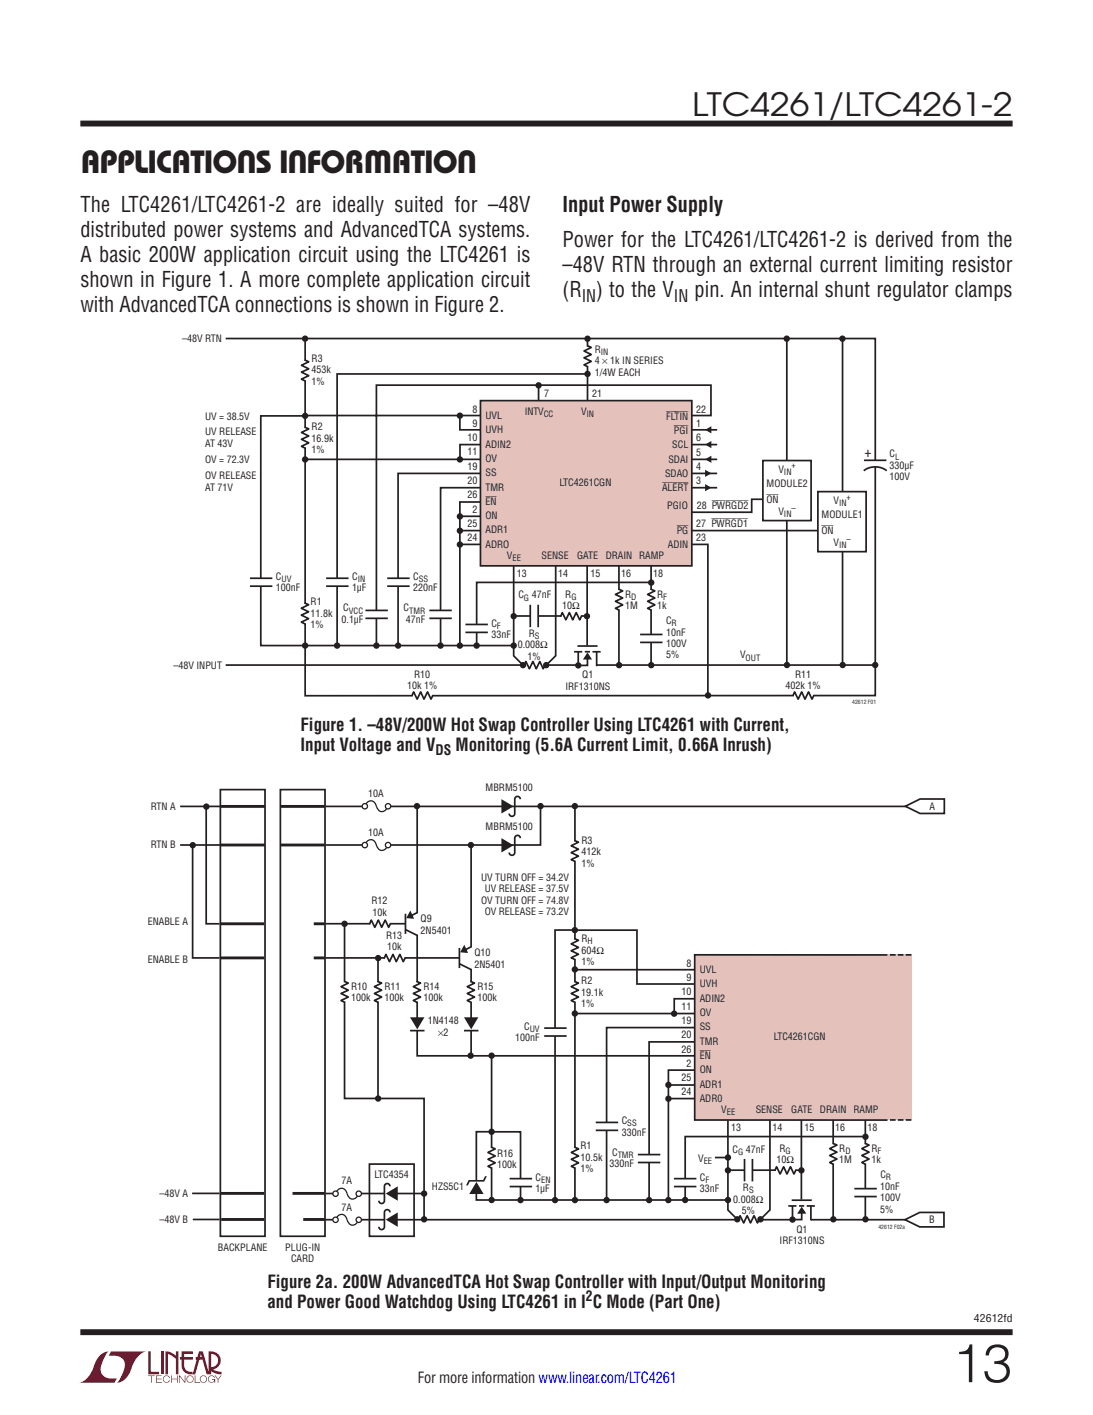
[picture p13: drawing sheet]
<svg xmlns="http://www.w3.org/2000/svg" width="216mm" height="279mm" viewBox="0 0 216 279" stroke-linecap="round" stroke-linejoin="round" font-family="sans-serif">
<defs><g id="words">
<text font-size="10.6" fill="#231f20" x="188.2" y="272.9">13</text>
<g font-size="6.3" fill="#231f20">
<text x="136.7" y="22.8">LTC4261/LTC4261-2</text>
<text x="16" y="34.1">APPLICATIONS INFORMATION</text>
</g>
<g font-size="4.2" fill="#231f20">
<text x="15.9" y="41.8">The LTC4261/LTC4261-2 are ideally suited for –48V</text>
<text x="111.1" y="41.8">Input Power Supply</text>
<text x="15.9" y="46.7">distributed power systems and AdvancedTCA systems.</text>
<text x="15.9" y="51.7">A basic 200W application circuit using the LTC4261 is</text>
<text x="111.1" y="48.9">Power for the LTC4261/LTC4261-2 is derived from the</text>
<text x="111.1" y="53.8">–48V RTN through an external current limiting resistor</text>
<text x="15.9" y="56.6">shown in Figure 1. A more complete application circuit</text>
<text x="111.1" y="58.7">(R ) to the V</text>
<text x="137.2" y="58.7">pin. An internal shunt regulator clamps</text>
<text x="15.9" y="61.6">with AdvancedTCA connections is shown in Figure 2.</text>
</g>
<g font-size="3.5" fill="#231f20">
<text x="59.4" y="144.4">Figure 1. –48V/200W Hot Swap Controller Using LTC4261 with Current,</text>
<text x="59.4" y="148.3">Input Voltage and V</text>
<text x="90" y="148.3">Monitoring (5.6A Current Limit, 0.66A Inrush)</text>
<text x="52.8" y="254.3">Figure 2a. 200W AdvancedTCA Hot Swap Controller with Input/Output Monitoring</text>
<text x="52.8" y="258.2">and Power Good Watchdog Using LTC4261 in I C Mode (Part One)</text>
</g>
<g font-size="3.4" fill="#231f20">
<text x="114.9" y="59.6">IN</text>
<text x="133.1" y="59.6">IN</text>
</g>
<text font-size="3" fill="#231f20" x="82.5" y="273.1">For more information www.linear.com/LTC4261</text>
<g font-size="2.8" fill="#231f20">
<text x="170.8" y="90.2">+</text>
<text x="86" y="149">DS</text>
<text x="115.7" y="256.9">2</text>
</g>
<text font-size="2.1" fill="#231f20" x="192.4" y="261">42612fd</text>
<g font-size="2" fill="#231f20">
<text x="36" y="67.5">–48V RTN</text>
<text x="61.5" y="71.5">R3</text>
<text x="117.5" y="69.6">R</text>
<text x="117.5" y="71.9">4 × 1k IN SERIES</text>
<text x="61.5" y="73.7">453k</text>
<text x="61.5" y="76">1%</text>
<text x="117.5" y="74.1">1/4W EACH</text>
<text x="40.5" y="82.9">UV = 38.5V</text>
<text x="93.3" y="81.5">8</text>
<text x="95.9" y="82.8">UVL</text>
<text x="103.7" y="81.9">INTV</text>
<text x="107.5" y="78.4">7</text>
<text x="114.8" y="81.9">V</text>
<text x="117" y="78.4">21</text>
<text x="131.6" y="82.9">FLTIN</text>
<text x="137.5" y="81.5">22</text>
<text x="40.5" y="85.9">UV RELEASE</text>
<text x="40.5" y="88.2">AT 43V</text>
<text x="61.5" y="84.9">R2</text>
<text x="61.5" y="87.2">16.9k</text>
<text x="61.5" y="89.5">1%</text>
<text x="92.3" y="87.1">10</text>
<text x="92.3" y="89.9">11</text>
<text x="93.3" y="84.3">9</text>
<text x="95.9" y="85.6">UVH</text>
<text x="95.9" y="88.4">ADIN2</text>
<text x="132.8" y="88.5">SCL</text>
<text x="133.1" y="85.7">PGI</text>
<text x="137.5" y="84.3">1</text>
<text x="137.5" y="87.1">6</text>
<text x="137.5" y="89.9">5</text>
<text x="40.5" y="94.7">OV RELEASE</text>
<text x="40.5" y="91.5">OV = 72.3V</text>
<text x="92.3" y="92.8">19</text>
<text x="92.3" y="95.6">20</text>
<text x="95.9" y="91.2">OV</text>
<text x="95.9" y="94">SS</text>
<text x="110.5" y="96">LTC4261CGN</text>
<text x="131.4" y="94.2">SDAO</text>
<text x="132" y="91.3">SDAI</text>
<text x="137.5" y="92.8">4</text>
<text x="137.5" y="95.6">3</text>
<text x="153.8" y="93.3">V</text>
<text x="175.7" y="90.3">C</text>
<text x="175.7" y="92.6">330µF</text>
<text x="175.7" y="94.8">100V</text>
<text x="40.5" y="96.9">AT 71V</text>
<text x="92.3" y="98.4">26</text>
<text x="93.3" y="101.2">2</text>
<text x="95.9" y="96.9">TMR</text>
<text x="95.9" y="99.7">EN</text>
<text x="130.8" y="97">ALERT</text>
<text x="131.8" y="100.5">PGIO</text>
<text x="137.6" y="100.5">28 PWRGD2</text>
<text x="151.4" y="99.3">ON</text>
<text x="151.4" y="96.2">MODULE2</text>
<text x="153.8" y="101.7">V</text>
<text x="164.6" y="99.5">V</text>
<text x="92.3" y="104.1">25</text>
<text x="92.3" y="106.9">24</text>
<text x="95.9" y="102.5">ON</text>
<text x="95.9" y="105.3">ADR1</text>
<text x="133.7" y="105.5">PG</text>
<text x="137.5" y="104.1">27 PWRGD1</text>
<text x="137.5" y="106.9">23</text>
<text x="162.3" y="105.5">ON</text>
<text x="162.3" y="102.4">MODULE1</text>
<text x="164.6" y="107.8">V</text>
<text x="95.9" y="108.2">ADRO</text>
<text x="100.1" y="110.4">V</text>
<text x="102.1" y="114">13</text>
<text x="107" y="110.4">SENSE</text>
<text x="110.3" y="114">14</text>
<text x="114" y="110.4">GATE</text>
<text x="116.6" y="114">15</text>
<text x="119.6" y="110.4">DRAIN RAMP</text>
<text x="122.7" y="114">16</text>
<text x="129" y="114">18</text>
<text x="131.9" y="108.3">ADIN</text>
<text x="54.5" y="116.8">100nF</text>
<text x="54.5" y="114.5">C</text>
<text x="61.3" y="119.5">R1</text>
<text x="69.6" y="114.5">C</text>
<text x="69.6" y="116.8">1µF</text>
<text x="81.6" y="114.5">C</text>
<text x="81.6" y="116.8">220nF</text>
<text x="102.4" y="118.2">C</text>
<text x="105" y="118.2">47nF</text>
<text x="111.7" y="118">R</text>
<text x="123.5" y="118">R</text>
<text x="129.8" y="118">R</text>
<text x="61.3" y="121.8">11.8k</text>
<text x="61.3" y="124">1%</text>
<text x="67.5" y="123">0.1µF</text>
<text x="67.8" y="120.7">C</text>
<text x="79.7" y="120.7">C</text>
<text x="80.2" y="123">47nF</text>
<text x="97.1" y="123.7">C</text>
<text x="104.4" y="125.8">R</text>
<text x="111" y="120.3">10Ω</text>
<text x="123.5" y="120.2">1M</text>
<text x="129.8" y="120.2">1k</text>
<text x="131.6" y="125.5">10nF</text>
<text x="131.6" y="123.2">C</text>
<text x="97.1" y="126">33nF</text>
<text x="102.3" y="128">0.008Ω</text>
<text x="104.2" y="130.3">1%</text>
<text x="131.6" y="127.7">100V</text>
<text x="131.6" y="130">5%</text>
<text x="146.2" y="130">V</text>
<text x="34.3" y="132.1">–48V INPUT</text>
<text x="80.4" y="136.1">10k 1%</text>
<text x="81.8" y="133.8">R10</text>
<text x="111.7" y="136.2">IRF1310NS</text>
<text x="115" y="134">Q1</text>
<text x="155.2" y="136.1">402k 1%</text>
<text x="157.1" y="133.8">R11</text>
<text x="29.8" y="159.9">RTN A</text>
<text x="72.7" y="157.5">10A</text>
<text x="95.9" y="156.2">MBRM5100</text>
<text x="183.6" y="159.9">A</text>
<text x="29.8" y="167.3">RTN B</text>
<text x="72.7" y="165">10A</text>
<text x="95.9" y="163.9">MBRM5100</text>
<text x="114.9" y="166.7">R3</text>
<text x="95" y="173.9">UV TURN OFF = 34.2V</text>
<text x="114.9" y="168.9">412k</text>
<text x="114.9" y="171.2">1%</text>
<text x="73.4" y="178.6">R12</text>
<text x="95" y="178.4">OV TURN OFF = 74.8V</text>
<text x="95.7" y="176.2">UV RELEASE = 37.5V</text>
<text x="29.2" y="182.7">ENABLE A</text>
<text x="73.6" y="180.8">10k</text>
<text x="76.3" y="185.4">R13</text>
<text x="83.1" y="182.1">Q9</text>
<text x="83.1" y="184.4">2N5401</text>
<text x="95.7" y="180.7">OV RELEASE = 73.2V</text>
<text x="29.2" y="190.1">ENABLE B</text>
<text x="76.4" y="187.6">10k</text>
<text x="93.7" y="188.9">Q10</text>
<text x="93.7" y="191.1">2N5401</text>
<text x="114.9" y="186">R</text>
<text x="114.9" y="188.3">604Ω</text>
<text x="114.9" y="190.6">1%</text>
<text x="135.6" y="190.9">8</text>
<text x="69.4" y="195.4">R10</text>
<text x="69.4" y="197.7">100k</text>
<text x="75.9" y="195.4">R11</text>
<text x="75.9" y="197.7">100k</text>
<text x="83.6" y="195.4">R14</text>
<text x="83.6" y="197.7">100k</text>
<text x="94.3" y="195.4">R15</text>
<text x="94.3" y="197.7">100k</text>
<text x="114.8" y="194.4">R2</text>
<text x="114.8" y="196.6">19.1k</text>
<text x="134.6" y="196.5">10</text>
<text x="135.6" y="193.7">9</text>
<text x="138.2" y="192.2">UVL</text>
<text x="138.2" y="195">UVH</text>
<text x="138.2" y="197.8">ADIN2</text>
<text x="84.5" y="202.2">1N4148</text>
<text x="103.5" y="203.4">C</text>
<text x="114.8" y="198.9">1%</text>
<text x="134.6" y="199.4">11</text>
<text x="134.6" y="202.2">19</text>
<text x="138.2" y="200.6">OV</text>
<text x="138.2" y="203.4">SS</text>
<text x="86.5" y="204.5">×2</text>
<text x="101.8" y="205.6">100nF</text>
<text x="134.6" y="205">20</text>
<text x="134.6" y="207.8">26</text>
<text x="138.2" y="206.3">TMR</text>
<text x="138.2" y="209.1">EN</text>
<text x="152.8" y="205.4">LTC4261CGN</text>
<text x="134.6" y="213.5">25</text>
<text x="135.6" y="210.6">2</text>
<text x="138.2" y="211.9">ON</text>
<text x="138.2" y="214.7">ADR1</text>
<text x="122.8" y="222">C</text>
<text x="134.6" y="216.3">24</text>
<text x="138.2" y="217.6">ADR0</text>
<text x="142.5" y="219.8">V</text>
<text x="149.3" y="219.8">SENSE</text>
<text x="156.3" y="219.8">GATE</text>
<text x="162" y="219.8">DRAIN RAMP</text>
<text x="114.7" y="227">R1</text>
<text x="122.8" y="224.2">330nF</text>
<text x="144.4" y="223.4">13</text>
<text x="144.7" y="227.6">C</text>
<text x="147.3" y="227.6">47nF</text>
<text x="152.6" y="223.4">14</text>
<text x="154" y="227.5">R</text>
<text x="158.9" y="223.4">15</text>
<text x="165" y="223.4">16</text>
<text x="165.8" y="227.4">R</text>
<text x="171.3" y="223.4">18</text>
<text x="172.1" y="227.4">R</text>
<text x="67.4" y="233.9">7A</text>
<text x="74" y="232.5">LTC4354</text>
<text x="98.2" y="228.4">R16</text>
<text x="98.2" y="230.7">100k</text>
<text x="105.8" y="233.2">C</text>
<text x="114.7" y="229.2">10.5k</text>
<text x="114.7" y="231.5">1%</text>
<text x="120.4" y="230.4">330nF</text>
<text x="120.9" y="228.2">C</text>
<text x="137.9" y="229.4">V</text>
<text x="138.3" y="233.2">C</text>
<text x="153.4" y="229.7">10Ω</text>
<text x="165.8" y="229.7">1M</text>
<text x="172.1" y="229.7">1k</text>
<text x="173.9" y="232.7">C</text>
<text x="31.5" y="236.4">–48V A</text>
<text x="67.4" y="239">7A</text>
<text x="85.3" y="235.1">HZS5C1</text>
<text x="105.8" y="235.4">1µF</text>
<text x="138.3" y="235.4">33nF</text>
<text x="144.9" y="237.5">0.008Ω</text>
<text x="146.5" y="239.7">5%</text>
<text x="146.8" y="235.2">R</text>
<text x="173.9" y="234.9">10nF</text>
<text x="173.9" y="237.2">100V</text>
<text x="173.9" y="239.4">5%</text>
<text x="31.5" y="241.5">–48V B</text>
<text x="154" y="245.6">IRF1310NS</text>
<text x="157.3" y="243.4">Q1</text>
<text x="183.5" y="241.6">B</text>
<text x="43.1" y="246.9">BACKPLANE</text>
<text x="56.3" y="246.9">PLUG-IN</text>
<text x="57.5" y="249.2">CARD</text>
</g>
<g font-size="1.7" fill="#231f20">
<text x="118.7" y="70.1">IN</text>
<text x="107.4" y="82.3">CC</text>
<text x="115.9" y="82.3">IN</text>
<text x="154.9" y="93.8">IN</text>
<text x="156.4" y="92.5">+</text>
<text x="176.8" y="90.8">L</text>
<text x="156.4" y="100.9">–</text>
<text x="165.7" y="99.9">IN</text>
<text x="167.2" y="98.6">+</text>
<text x="154.9" y="102.1">IN</text>
<text x="167.2" y="107">–</text>
<text x="101.2" y="110.8">EE</text>
<text x="165.7" y="108.3">IN</text>
<text x="55.6" y="115">UV</text>
<text x="70.7" y="115">IN</text>
<text x="82.7" y="115">SS</text>
<text x="103.5" y="118.6">G</text>
<text x="112.9" y="118.5">G</text>
<text x="124.7" y="118.4">D</text>
<text x="131" y="118.4">F</text>
<text x="68.9" y="121.2">VCC</text>
<text x="80.8" y="121.2">TMR</text>
<text x="98.2" y="124.2">F</text>
<text x="132.7" y="123.7">R</text>
<text x="105.6" y="126.2">S</text>
<text x="147.3" y="130.4">OUT</text>
<text x="116.1" y="186.5">H</text>
<text x="104.6" y="203.8">UV</text>
<text x="143.6" y="220.2">EE</text>
<text x="123.9" y="222.4">SS</text>
<text x="155.2" y="227.9">G</text>
<text x="167" y="227.8">D</text>
<text x="173.3" y="227.8">F</text>
<text x="106.9" y="233.6">EN</text>
<text x="122" y="228.6">TMR</text>
<text x="139" y="229.9">EE</text>
<text x="139.4" y="233.6">F</text>
<text x="145.8" y="228">G</text>
<text x="175" y="233.1">R</text>
<text x="148" y="235.6">S</text>
</g>
<g font-size="1.1" fill="#231f20">
<text x="168.3" y="139">42612 F01</text>
<text x="173.5" y="242.7">42612 F02a</text>
</g>
</g></defs>
<g fill="#900126">
<path d="M29.3 266.8h.5v4.1h1.6v.5h-2.1z"/>
<path d="M20 267.4l.5-.3 1-.2a5.1 5.1 0 0 0-1.6 4 2.58 2.58 0 0 0 3.2 1.3l-.5 .8h-7a4.9 4.9 0 0 0 3.1-3.8l.4-.7z"/>
<path d="M21.9 266.9h7a4.9 4.9 0 0 0-3.1 3.7 3.2 3.2 0 0 1-2.7 2.4 5.1 5.1 0 0 0 1.5-4.1 2.58 2.58 0 0 0-3.1-1.2z"/>
<path d="M31.8 266.8h.5v4.6h-.5z"/>
<path d="M32.7 266.8l1 .2 1 .7v-.9h.5v4.6h-.5v-3.1l-1.5-.9v4h-.5z"/>
<path d="M29.3 271.6h1.3v.1h-.6v1.3h-.2v-1.3h-.5z"/>
<path d="M30.8 271.6h1.2v.1h-1v.5h.9v.2h-.9v.5h1v.1h-1.2z"/>
<path d="M33.8 271.6h.2v.6h1v-.6h.1v1.4h-.1v-.6h-1v.6h-.2z"/>
<path d="M35.4 271.6h.1l1 1.2v-1.2h.1v1.4l-1.1-1.2v1.2h-.1z"/>
<path d="M38.5 271.6h.1v1.3h.9v.1h-1z"/>
<path d="M42.4 271.6h.1l.6 .7 .5-.7h.2l-.7 .8v.6h-.1v-.6z"/>
<path d="M35.9 266.8h2.2v.5h-1.7v.7h1.7v.5h-1.7v1.1a1.32 1.32 0 0 0 1.6 1.3v.5l1.3-4.6h.8l1.1 4.1v-4.1a1.84 1.84 0 0 1 2.3 1.4 1.84 1.84 0 0 1-1.4 2.2l.7 .4 1 .1v.5l-1.2-.2-1.1-.6v-.6a1.34 1.34 0 0 0 1.6-1.2 1.34 1.34 0 0 0-1.4-1.5v4.1h-.9l-.8-2.9h-1.3v-.5h1.2l-.2-.7-1.1 4.1a2.06 2.06 0 0 1-2.7-1.3v-1.6h-.4v-.5h.4z"/>
<path d="M37 271.8a.72 .72 0 0 1 1.2 .1 .72 .72 0 0 1-.4 1.1 .72 .72 0 0 1-1-.7h.2a.59 .59 0 0 0 .8 .5 .59 .59 0 0 0 .2-.9 .59 .59 0 0 0-1 .2v.2h-.2z"/>
<path d="M39.7 271.8a.72 .72 0 0 1 1.1 .1 .72 .72 0 0 1-.4 1.1 .72 .72 0 0 1-.9-.7h.1a.59 .59 0 0 0 .8 .5 .59 .59 0 0 0 .2-.9 .59 .59 0 0 0-1 .2v.2h-.1z"/>
<path d="M41.3 271.8a.72 .72 0 0 1 1.2 .2h-.2a.59 .59 0 0 0-.9-.1 .59 .59 0 0 0 .1 .9 .59 .59 0 0 0 .9-.4h-.5v-.1h.6v.7h-.1v-.3a.73 .73 0 0 1-1.1 .2 .73 .73 0 0 1 0-1.1z"/>
<path d="M32.4 271.8a.71 .71 0 0 1 1.2 .3h-.1a.59 .59 0 0 0-.9-.3 .59 .59 0 0 0-.1 1 .59 .59 0 0 0 .9-.3h.2a.73 .73 0 0 1-1.1 .4 .73 .73 0 0 1-.1-1.1z"/>
</g>
<path d="M15.9 24.4h184.1M15.9 263h184.1" fill="none" stroke="#231f20" stroke-width="1.2" stroke-linecap="butt"/>
<path d="M44.6 66.8h128.3v70.5l-112.6 .1v-70M166.4 66.8v64.5" fill="none" stroke="#231f20" stroke-width=".34"/>
<circle cx="166.5" cy="131.3" r=".63" fill="#231f20"/>
<g fill="none" stroke="#231f20" stroke-width=".34">
<path d="M106.4 75.9v9M116 67.1v17.8M155.4 66.8v64.5M60.3 82h80.1v-5.9h-66v51.5M60.3 90.7h81.4M90.8 82.2v2.7h50.9M98.9 99.1h-8.1v28.5M141.7 87.8h-50.8v2.6M141.7 93.5h-63.1v34.1M141.7 96.3h-54.7v31.5M150.6 98.6h-2.1v2.5h-12.3M170.6 93a3.7 3.7 0 0 1 4.5 0"/>
<path d="M170.7 90.9h4.4M90.8 107.5h49v29.8M90.9 104.8h70.7M90.9 101.9h45.3M104.7 119.4v4.4M106.3 119.4v4.4M122.2 116.3l.8 .4-1.4 .7 1.4 .7-1.4 .6 1.4 .7-1.4 .7 .7 .4M122.3 111.7v19.6M128.6 111.7v19.6M44.6 131.3h128.3M101.8 121.6h14M114.1 127.6h3.9"/>
<path d="M114.2 128.7v2.9M114.9 121.6l-.4 .8-.7-1.4-.7 1.4-.6-1.4-.7 1.4-.7-1.4-.4 .8M115.5 128.7h1M116 129.5v1.9h-1.8M117 128.7h1.6M117.9 128.7v2.8M126.4 126.8h4.5M126.4 125.3h4.5"/>
</g>
<path d="M172.9 90.9v1.3M122.3 116.5v3.9M104.8 121.6h1.5M110.9 121.7h3.8M114.2 131.4h3.7M128.6 125.3v1.5" fill="none" stroke="#fff" stroke-width=".85" stroke-linecap="butt"/>
<circle cx="114.2" cy="131.4" r=".63" fill="#231f20"/>
<path d="M113.4 128.7h1.6" fill="none" stroke="#231f20" stroke-width=".34"/>
<path d="M116 129.2l.6 .8h-1.1z" fill="#231f20"/>
<path d="M116 129.2l.6 .8h-1.1z" fill="none" stroke="#231f20" stroke-width=".39"/>
<path d="M103.7 131.3h3.8" fill="none" stroke="#fff" stroke-width=".85" stroke-linecap="butt"/>
<path d="M101.5 111.8v17.7l2 2M109.8 111.8v17.7l-2.1 2M107.7 131.3l-.4 .8-.7-1.5-.7 1.5-.6-1.5-.7 1.5-.7-1.5-.4 .8" fill="none" stroke="#231f20" stroke-width=".34"/>
<g fill="#231f20">
<circle cx="107.9" cy="131.3" r=".63"/>
<circle cx="103.3" cy="131.3" r=".63"/>
<circle cx="122.3" cy="131.3" r=".63"/>
<circle cx="94.1" cy="127.5" r=".63"/>
<circle cx="101.5" cy="127.5" r=".63"/>
<circle cx="90.8" cy="127.5" r=".63"/>
<circle cx="90.8" cy="102" r=".63"/>
<circle cx="90.8" cy="90.7" r=".63"/>
<circle cx="90.8" cy="82.1" r=".63"/>
<circle cx="90.8" cy="104.8" r=".63"/>
<circle cx="90.8" cy="107.5" r=".63"/>
<circle cx="116.1" cy="73.8" r=".63"/>
<circle cx="106.4" cy="76.1" r=".63"/>
<circle cx="116.1" cy="66.9" r=".63"/>
<circle cx="115.9" cy="121.7" r=".63"/>
<circle cx="128.6" cy="115" r=".63"/>
<circle cx="101.5" cy="121.7" r=".63"/>
<circle cx="87" cy="127.5" r=".63"/>
<circle cx="78.6" cy="127.5" r=".63"/>
<circle cx="74.4" cy="127.5" r=".63"/>
<circle cx="66.6" cy="127.5" r=".63"/>
<circle cx="60.3" cy="127.5" r=".63"/>
<circle cx="60.3" cy="82.1" r=".63"/>
<circle cx="60.3" cy="66.9" r=".63"/>
<circle cx="60.3" cy="90.7" r=".63"/>
<circle cx="128.6" cy="131.3" r=".63"/>
<circle cx="155.4" cy="131.3" r=".63"/>
<circle cx="139.9" cy="137.3" r=".63"/>
<circle cx="172.9" cy="131.3" r=".63"/>
<circle cx="155.4" cy="66.9" r=".63"/>
<circle cx="166.4" cy="66.9" r=".63"/>
</g>
<path d="M94.9 79.1h41.8v32.6h-41.8z" fill="#e5c1bc"/>
<g fill="none" stroke="#231f20" stroke-width=".34">
<path d="M60.2 71.1l.8 .3-1.5 .7 1.5 .7-1.5 .7 1.5 .7-1.5 .7 .8 .3M94.9 79.1h41.8v32.6h-41.8zM115.9 73.8h-49.3v54.1M116 68.3l.8 .3-1.4 .7 1.4 .7-1.4 .7 1.4 .7-1.4 .6 .7 .4M60.2 84.3l.8 .4-1.5 .7 1.5 .7-1.5 .6 1.5 .7-1.5 .7 .8 .4M60.1 119.1l.9 .3-1.5 .7 1.5 .7-1.5 .7 1.5 .7-1.5 .6 .8 .4M64.4 115.7h4.5M64.4 114.2h4.5M76.5 115.7h4.4M76.5 114.2h4.4M116 111.7v15.7M128.5 116.3l.9 .4-1.5 .7 1.5 .7-1.5 .6 1.5 .7-1.5 .7 .8 .4"/>
<path d="M72.2 122.1h4.4M72.2 120.5h4.4M84.8 122.1h4.4M84.8 120.5h4.4M85.5 137.3l-.4 .8-.7-1.5-.6 1.5-.7-1.5-.7 1.5-.7-1.5-.3 .8M160.8 137.3l-.4 .8-.7-1.5-.7 1.5-.6-1.5-.7 1.5-.7-1.5-.4 .8"/>
</g>
<path d="M60.3 71.2v3.9M116.1 68.4v3.9M60.3 84.5v3.9M60.2 119.2v3.9M66.6 114.2v1.5M78.7 114.2v1.5M128.6 116.5v3.9M74.4 120.5v1.6M81.5 137.3h3.9M87 120.5v1.6M156.8 137.3h3.8" fill="none" stroke="#fff" stroke-width=".85" stroke-linecap="butt"/>
<g fill="#231f20">
<path d="M139.3 92.8l1.2 .7-1.2 .7z"/>
<path d="M139.3 95.6l1.2 .7-1.2 .7z"/>
<path d="M139.3 84.9l1.2-.7v1.4z"/>
<path d="M139.3 87.8l1.2-.7v1.4z"/>
<path d="M139.3 90.7l1.2-.7v1.4z"/>
</g>
<path d="M150.7 90.9h9.5v11.9h-9.5z" fill="#fff"/>
<path d="M150.7 90.9h9.5v11.9h-9.5z" fill="none" stroke="#231f20" stroke-width=".34"/>
<path d="M161.6 97.1h9.5v11.8h-9.5z" fill="#fff"/>
<g fill="none" stroke="#231f20" stroke-width=".34">
<path d="M59.9 82.1h-8.4v45.4h49.6M161.6 97.1h9.5v11.8h-9.5zM49.4 115.7h4.4M49.4 114.2h4.4M128.3 115h-34.1v12.7M91.9 124.9h4.5M91.9 123.3h4.5M82.4 159.1v49.4h55.5M113.6 159.2v77.9M93.1 166.8v41.4M64.3 189.1h27M64.3 182.4h16.4"/>
<path d="M68.1 182.7v34.2h15.7v23.9M74.7 189.4v27.3M113.4 183.6h-3.8v53.5M113.6 183.7h12.2v10.6h12.1M113.6 191.5h24.2M138 197.2h-4.8v2.7M97.1 208.4v28.8M113.5 200.1h24.5M132.1 216.9h5.8M132.1 214.2h5.9M137.8 205.7h-9.6v31.2M139.6 211.3h-7.6v25.7"/>
<path d="M153.5 202.9h-33.7v33.8M64.3 235.7h19.5M144.1 231.1h14.2M147.1 228.8v4.5M148.6 228.8v4.5M156.4 237h4M156.5 238.1v2.9M157.2 231l-.4 .8-.7-1.4-.7 1.4-.6-1.4-.7 1.4-.7-1.4-.4 .8M157.8 238.1h1.1M158.4 238.9v1.9h-1.9M159.3 238.1h1.7M160.2 238.1v2.9"/>
<path d="M164.5 225.8l.8 .3-1.4 .7 1.4 .7-1.4 .7 1.4 .7-1.4 .6 .8 .4M164.6 221.1v19.6M168.8 236.3h4.4M168.8 234.7h4.4M170.9 221.1v19.6M64.3 240.8h114.9"/>
</g>
<path d="M51.6 114.2v1.5M94.1 123.3v1.5M147.1 231h1.5M153.2 231.1h3.9M164.6 225.9v3.9M171 234.7v1.5M156.5 240.8h3.7" fill="none" stroke="#fff" stroke-width=".85" stroke-linecap="butt"/>
<circle cx="156.5" cy="240.8" r=".63" fill="#231f20"/>
<path d="M155.7 238.1h1.6" fill="none" stroke="#231f20" stroke-width=".34"/>
<path d="M158.4 238.6l.5 .9h-1.1z" fill="#231f20"/>
<path d="M158.4 238.6l.5 .9h-1.1z" fill="none" stroke="#231f20" stroke-width=".39"/>
<path d="M146 240.8h3.9" fill="none" stroke="#fff" stroke-width=".85" stroke-linecap="butt"/>
<path d="M143.8 221.2v17.7l2 2M152.1 221.2v17.7l-2 2M150 240.7l-.4 .8-.7-1.5-.7 1.5-.6-1.5-.7 1.5-.7-1.5-.4 .9" fill="none" stroke="#231f20" stroke-width=".34"/>
<g fill="#231f20">
<circle cx="150.2" cy="240.8" r=".63"/>
<circle cx="145.6" cy="240.8" r=".63"/>
<circle cx="164.6" cy="240.8" r=".63"/>
<circle cx="135.3" cy="236.9" r=".63"/>
<circle cx="132" cy="237" r=".63"/>
<circle cx="132" cy="214.2" r=".63"/>
<circle cx="133.2" cy="200.2" r=".63"/>
<circle cx="132" cy="216.9" r=".63"/>
<circle cx="158.3" cy="231.1" r=".63"/>
<circle cx="171" cy="224.5" r=".63"/>
<circle cx="143.8" cy="231.1" r=".63"/>
<circle cx="143.8" cy="228.6" r=".63"/>
<circle cx="128.2" cy="237" r=".63"/>
<circle cx="119.8" cy="237" r=".63"/>
<circle cx="113.6" cy="237" r=".63"/>
<circle cx="109.6" cy="237" r=".63"/>
<circle cx="102.8" cy="237" r=".63"/>
<circle cx="97.1" cy="236.9" r=".63"/>
<circle cx="83.8" cy="240.8" r=".63"/>
<circle cx="83.8" cy="235.7" r=".63"/>
<circle cx="143.8" cy="237" r=".63"/>
<circle cx="97.1" cy="223.5" r=".63"/>
<circle cx="97.1" cy="208.4" r=".63"/>
<circle cx="93" cy="208.4" r=".63"/>
<circle cx="74.7" cy="189.2" r=".63"/>
<circle cx="74.7" cy="216.9" r=".63"/>
<circle cx="68.1" cy="182.4" r=".63"/>
<circle cx="40.8" cy="159.3" r=".63"/>
<circle cx="38.1" cy="166.9" r=".63"/>
<circle cx="113.5" cy="183.7" r=".63"/>
<circle cx="113.5" cy="159.2" r=".63"/>
<circle cx="106.8" cy="159.2" r=".63"/>
<circle cx="93" cy="166.9" r=".63"/>
<circle cx="82.4" cy="159.2" r=".63"/>
<circle cx="113.5" cy="191.4" r=".63"/>
<circle cx="113.5" cy="200.1" r=".63"/>
<circle cx="171" cy="240.8" r=".63"/>
</g>
<g fill="none" stroke="#231f20" stroke-width=".34">
<path d="M113.4 165.9l.9 .4-1.5 .7 1.5 .7-1.5 .7 1.5 .6-1.5 .7 .8 .4M68 193.8l.8 .3-1.4 .7 1.4 .7-1.4 .7 1.4 .7-1.4 .7 .7 .3M74.6 193.8l.8 .3-1.5 .7 1.5 .7-1.5 .7 1.5 .7-1.5 .7 .8 .3M77.2 182.3l-.4 .8-.7-1.4-.7 1.4-.7-1.4-.7 1.4-.7-1.4-.3 .8M80 189.1l-.3 .8-.7-1.5-.7 1.5-.7-1.5-.7 1.5-.7-1.5-.3 .9M82.3 193.8l.8 .3-1.5 .7 1.5 .7-1.5 .7 1.5 .7-1.5 .7 .8 .3M92.9 193.8l.8 .3-1.4 .7 1.4 .7-1.4 .7 1.4 .7-1.4 .7 .8 .3M113.4 185.3l.9 .4-1.5 .7 1.5 .7-1.5 .6 1.5 .7-1.5 .7 .8 .4M113.4 193.8l.9 .3-1.5 .7 1.5 .7-1.5 .7 1.5 .7-1.5 .7 .8 .3M107.5 204.6h4.4M107.5 203h4.4M96.8 223.5h-2.7v13.4h49.2"/>
<path d="M97 226.5l.8 .4-1.4 .7 1.4 .7-1.4 .6 1.4 .7-1.4 .7 .8 .4M97.2 223.5h5.6v13.8M100.7 234.3h4.4M100.7 232.7h4.4M113.5 226.5l.8 .4-1.5 .7 1.5 .7-1.5 .6 1.5 .7-1.5 .7 .8 .4M117.7 223.2h4.4M117.7 221.6h4.4M126 229.5h4.4M126 228h4.4M133.1 234.3h4.5M133.1 232.7h4.5M158.3 221.1v15.8"/>
<path d="M170.7 224.4h-35.4v12.6M170.9 225.8l.8 .3-1.5 .7 1.5 .7-1.5 .7 1.5 .7-1.5 .6 .8 .4"/>
</g>
<g fill="none" stroke="#fff" stroke-width=".85" stroke-linecap="butt">
<path d="M99.9 166.9h1.7M113.5 166.1v3.9M68.1 193.9v3.9M73.2 182.4h3.8M74.7 193.9v3.9M76 189.2h3.9M82.4 193.9v3.9M93 193.9v3.9M113.5 185.5v3.8M113.5 193.9v3.9M109.7 203v1.5M97.1 226.7v3.8"/>
<path d="M102.9 232.7v1.6M113.6 226.7v3.8M119.9 221.6v1.6M128.2 228v1.5M135.3 232.7v1.6M171 225.9v3.9"/>
</g>
<path d="M99 165.5l2.4 1.4-2.4 1.4z" fill="#231f20"/>
<path d="M102.8 165.5a.55 .55 0 0 0-.6-.6 .55 .55 0 0 0-.5 .6v2.8a.55 .55 0 0 1-.6 .6 .55 .55 0 0 1-.5-.6" fill="none" stroke="#231f20" stroke-width=".34"/>
<path d="M76 240.8h1.7" fill="none" stroke="#fff" stroke-width=".85" stroke-linecap="butt"/>
<path d="M76.2 240.8l2.4-1.4v2.8z" fill="#231f20"/>
<path d="M77 239.4a.55 .55 0 0 0-.5-.5 .55 .55 0 0 0-.6 .5v2.8a.55 .55 0 0 1-.5 .6 .55 .55 0 0 1-.6-.6" fill="none" stroke="#231f20" stroke-width=".34"/>
<path d="M76 235.7h1.7" fill="none" stroke="#fff" stroke-width=".85" stroke-linecap="butt"/>
<path d="M76.2 235.7l2.4-1.4v2.8z" fill="#231f20"/>
<path d="M77 234.3a.55 .55 0 0 0-.5-.6 .55 .55 0 0 0-.6 .5v2.9a.55 .55 0 0 1-.5 .5 .55 .55 0 0 1-.6-.5" fill="none" stroke="#231f20" stroke-width=".34"/>
<path d="M99.9 159.2h1.7" fill="none" stroke="#fff" stroke-width=".85" stroke-linecap="butt"/>
<path d="M99 157.8l2.4 1.4-2.4 1.4z" fill="#231f20"/>
<path d="M102.8 157.8a.55 .55 0 0 0-.6-.5 .55 .55 0 0 0-.5 .5v2.8a.55 .55 0 0 1-.6 .6 .55 .55 0 0 1-.5-.6" fill="none" stroke="#231f20" stroke-width=".34"/>
<path d="M94.1 233.1v1.8" fill="none" stroke="#fff" stroke-width=".85" stroke-linecap="butt"/>
<g fill="#231f20">
<path d="M94.1 233.4l1.4 2.4h-2.8z"/>
<path d="M92.6 233h2.8l.4-.7h.4l-.6 1h-2.8l-.4 .8h-.3z"/>
</g>
<path d="M93.1 201.7v1.8" fill="none" stroke="#fff" stroke-width=".85" stroke-linecap="butt"/>
<path d="M91.6 200.9h2.9l-1.4 2.3z" fill="#231f20"/>
<path d="M94.5 203.5h-2.8" fill="none" stroke="#231f20" stroke-width=".34"/>
<path d="M82.4 201.7v1.8" fill="none" stroke="#fff" stroke-width=".85" stroke-linecap="butt"/>
<path d="M81 200.9h2.8l-1.4 2.3z" fill="#231f20"/>
<path d="M90.7 187.2v4M90.8 190.3l2.3 1.2M93.1 187l-1.7 .8M83.9 203.5h-2.9" fill="none" stroke="#231f20" stroke-width=".34"/>
<path d="M90.7 189.2h1.4M93 187.1v4.2" fill="none" stroke="#fff" stroke-width=".85" stroke-linecap="butt"/>
<path d="M91.7 187l.4 1-.9-.1z" fill="#231f20"/>
<path d="M91.7 187l.4 1-.9-.1z" fill="none" stroke="#231f20" stroke-width=".39"/>
<path d="M80.1 182.4h1.3M82.4 180.3v4.3" fill="none" stroke="#fff" stroke-width=".85" stroke-linecap="butt"/>
<path d="M80.1 180.4v4M80.1 183.6l2.3 1.1M82.4 180.2l-1.6 .8" fill="none" stroke="#231f20" stroke-width=".34"/>
<path d="M81 180.2l.5 1-.9-.1z" fill="#231f20"/>
<path d="M81 180.2l.5 1-.9-.1z" fill="none" stroke="#231f20" stroke-width=".39"/>
<path d="M64.3 159.2h115.3M106.8 159.5v7.4h-42.5" fill="none" stroke="#231f20" stroke-width=".34"/>
<path d="M72.4 159.2h3.9" fill="none" stroke="#fff" stroke-width=".85" stroke-linecap="butt"/>
<path d="M72.2 159.2a1.06 1.06 0 0 1 1.1-1.1 1.06 1.06 0 0 1 1 1.1 1.06 1.06 0 0 0 1.1 1.1 1.06 1.06 0 0 0 1.1-1.1" fill="none" stroke="#231f20" stroke-width=".25"/>
<circle cx="72.1" cy="159.2" r=".53" fill="#fff"/>
<circle cx="72.1" cy="159.2" r=".53" fill="none" stroke="#231f20" stroke-width=".25"/>
<circle cx="76.7" cy="159.2" r=".53" fill="#fff"/>
<g fill="none" stroke="#231f20" stroke-width=".25">
<path d="M72.2 166.9a1.06 1.06 0 0 1 1.1-1.1 1.06 1.06 0 0 1 1 1.1 1.06 1.06 0 0 0 1.1 1 1.06 1.06 0 0 0 1.1-1"/>
<circle cx="76.7" cy="159.2" r=".53"/>
</g>
<path d="M72.4 166.9h3.9" fill="none" stroke="#fff" stroke-width=".85" stroke-linecap="butt"/>
<circle cx="72.1" cy="166.9" r=".53" fill="#fff"/>
<circle cx="72.1" cy="166.9" r=".53" fill="none" stroke="#231f20" stroke-width=".25"/>
<circle cx="76.7" cy="166.9" r=".53" fill="#fff"/>
<g fill="none" stroke="#231f20" stroke-width=".25">
<path d="M66.4 235.7a1.06 1.06 0 0 1 1.1-1.1 1.06 1.06 0 0 1 1.1 1.1 1.06 1.06 0 0 0 1 1.1 1.06 1.06 0 0 0 1.1-1.1"/>
<circle cx="76.7" cy="166.9" r=".53"/>
</g>
<path d="M66.6 235.7h3.9" fill="none" stroke="#fff" stroke-width=".85" stroke-linecap="butt"/>
<circle cx="66.3" cy="235.7" r=".53" fill="#fff"/>
<circle cx="66.3" cy="235.7" r=".53" fill="none" stroke="#231f20" stroke-width=".25"/>
<circle cx="70.9" cy="235.7" r=".53" fill="#fff"/>
<g fill="none" stroke="#231f20" stroke-width=".25">
<path d="M66.4 240.9a1.06 1.06 0 0 1 1.1-1.1 1.06 1.06 0 0 1 1.1 1.1 1.06 1.06 0 0 0 1 1 1.06 1.06 0 0 0 1.1-1"/>
<circle cx="70.9" cy="235.7" r=".53"/>
</g>
<path d="M66.6 240.8h3.9" fill="none" stroke="#fff" stroke-width=".85" stroke-linecap="butt"/>
<circle cx="66.3" cy="240.9" r=".53" fill="#fff"/>
<circle cx="66.3" cy="240.9" r=".53" fill="none" stroke="#231f20" stroke-width=".25"/>
<circle cx="70.9" cy="240.9" r=".53" fill="#fff"/>
<circle cx="70.9" cy="240.9" r=".53" fill="none" stroke="#231f20" stroke-width=".25"/>
<path d="M35.6 159.2h7.9M40.7 159.3v23.1h2.7M43.5 155.9h8.8v88.2h-8.8zM55.4 155.9h8.8v88.2h-8.8zM35.6 166.9h7.9M38 166.9v22.2h5.4M38 235.6h5.4M73 229.9h8.8v14.2h-8.8zM38.1 240.8h5.3" fill="none" stroke="#231f20" stroke-width=".34"/>
<path d="M43.5 159.2h8.8M55.4 159.2h8.8M43.5 166.9h8.8M55.4 166.9h8.8M43.6 182.4h8.6M43.6 189.1h8.6M62 182.4h2.2M62 189.1h2.2M43.6 235.6h8.6M57.8 235.6h6.4M43.7 240.8h8.5M59.9 240.8h4.3" fill="none" stroke="#231f20" stroke-width=".56"/>
<path d="M178.8 159.2l2.9-1.4h4.8v2.8h-4.8z" fill="#fff"/>
<path d="M178.8 159.2l2.9-1.4h4.8v2.8h-4.8z" fill="none" stroke="#231f20" stroke-width=".34"/>
<path d="M178.8 240.8l2.9-1.4h4.8v2.9h-4.8z" fill="#fff"/>
<path d="M178.8 240.8l2.9-1.4h4.8v2.9h-4.8z" fill="none" stroke="#231f20" stroke-width=".34"/>
<path d="M137.3 188.5h42.7v32.6h-42.7z" fill="#e5c1bc"/>
<path d="M175.3 188.6l-38.1-.1v32.7h38.1M141.2 228.6h2.3" fill="none" stroke="#231f20" stroke-width=".34"/>
<path d="M175.8 188.5h4.4M175.8 221.1h4.4" fill="none" stroke="#231f20" stroke-width=".34" stroke-dasharray="1.1 .4" stroke-linecap="butt"/>
<use href="#words"/>
</svg>
